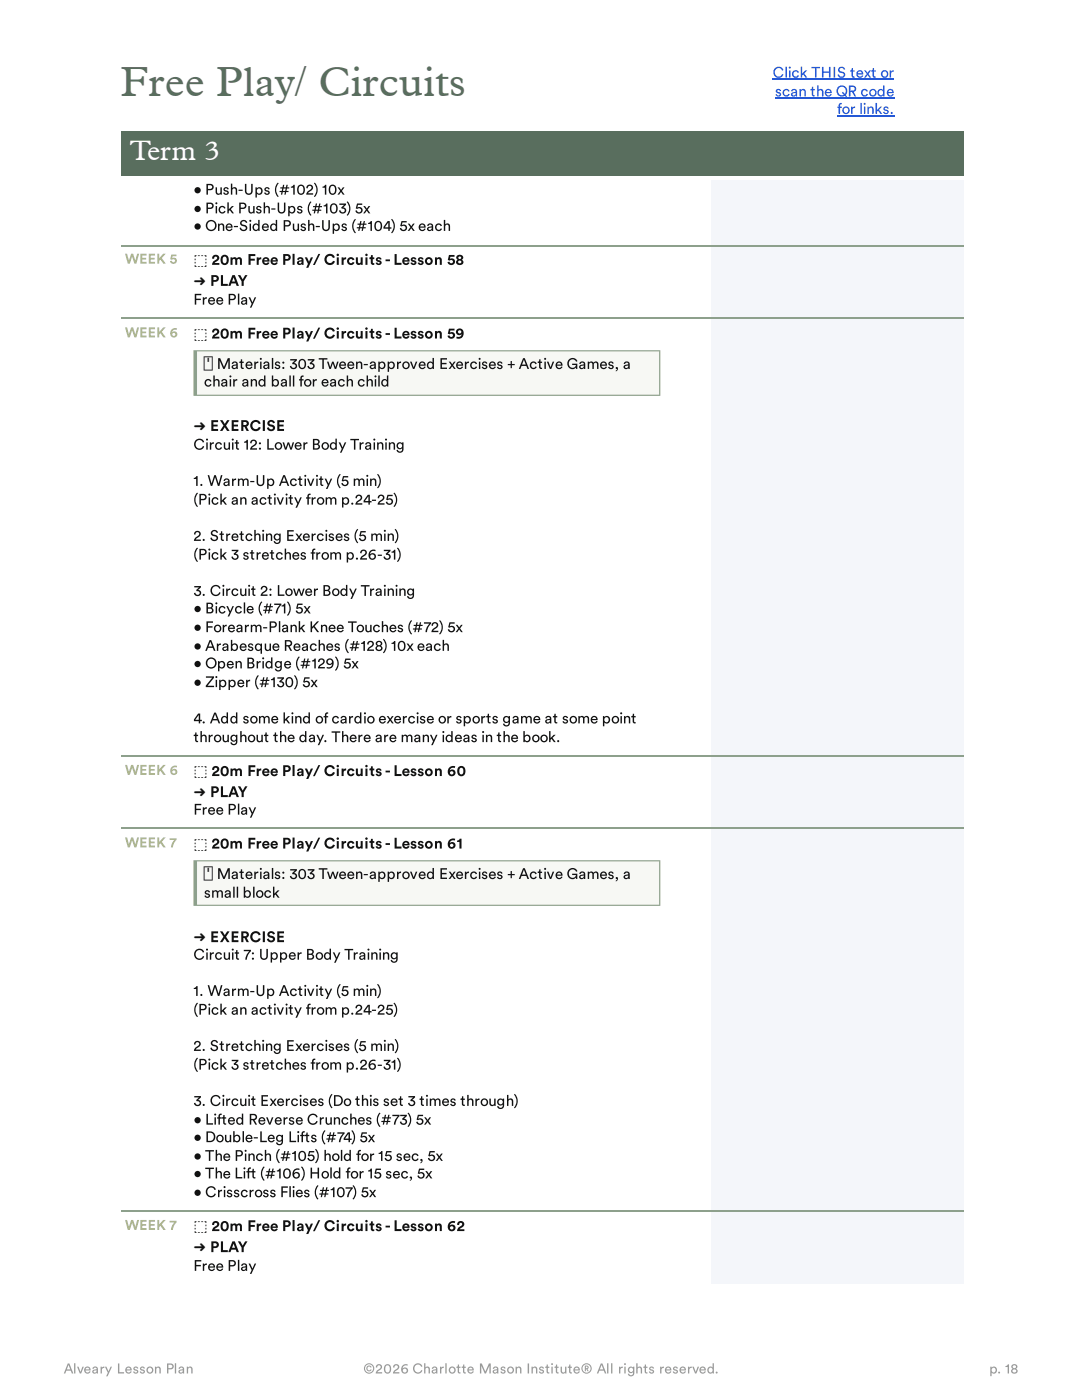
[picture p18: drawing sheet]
<svg xmlns="http://www.w3.org/2000/svg" width="216mm" height="279mm" viewBox="0 0 216 279" stroke-linecap="round" stroke-linejoin="round" font-family="sans-serif">
<defs><g id="words">
<text font-size="8.4" fill="#596e5e" x="24" y="19.2">Free Play/ Circuits</text>
<text font-size="5.6" fill="#fff" x="25.9" y="31.8">Term 3</text>
<g font-size="3" fill="#2458d6">
<text x="154.2" y="15.5">Click THIS text or</text>
<text x="154.6" y="19.2">scan the QR code</text>
<text x="167" y="22.7">for links.</text>
</g>
<g font-size="3" fill="#111">
<text x="38.6" y="38.8">• Push-Ups (#102) 10x</text>
<text x="38.6" y="42.6">• Pick Push-Ups (#103) 5x</text>
<text x="38.6" y="46.1">• One-Sided Push-Ups (#104) 5x each</text>
<text x="38.6" y="52.9">⬚ 20m Free Play/ Circuits - Lesson 58</text>
<text x="38.6" y="57.1">➜ PLAY</text>
<text x="38.6" y="60.8">Free Play</text>
<text x="38.6" y="67.6">⬚ 20m Free Play/ Circuits - Lesson 59</text>
<text x="40.7" y="73.6">⍞ Materials: 303 Tween-approved Exercises + Active Games, a</text>
<text x="40.7" y="77.1">chair and ball for each child</text>
<text x="38.6" y="86">➜ EXERCISE</text>
<text x="38.6" y="89.7">Circuit 12: Lower Body Training</text>
<text x="38.6" y="97">1. Warm-Up Activity (5 min)</text>
<text x="38.6" y="100.7">(Pick an activity from p.24-25)</text>
<text x="38.6" y="108">2. Stretching Exercises (5 min)</text>
<text x="38.6" y="111.7">(Pick 3 stretches from p.26-31)</text>
<text x="38.6" y="118.9">3. Circuit 2: Lower Body Training</text>
<text x="38.6" y="122.4">• Bicycle (#71) 5x</text>
<text x="38.6" y="126.2">• Forearm-Plank Knee Touches (#72) 5x</text>
<text x="38.6" y="129.9">• Arabesque Reaches (#128) 10x each</text>
<text x="38.6" y="133.4">• Open Bridge (#129) 5x</text>
<text x="38.6" y="137.1">• Zipper (#130) 5x</text>
<text x="38.6" y="144.4">4. Add some kind of cardio exercise or sports game at some point</text>
<text x="38.6" y="148.1">throughout the day. There are many ideas in the book.</text>
<text x="38.6" y="154.9">⬚ 20m Free Play/ Circuits - Lesson 60</text>
<text x="38.6" y="159.1">➜ PLAY</text>
<text x="38.6" y="162.6">Free Play</text>
<text x="38.6" y="169.3">⬚ 20m Free Play/ Circuits - Lesson 61</text>
<text x="40.7" y="175.4">⍞ Materials: 303 Tween-approved Exercises + Active Games, a</text>
<text x="40.7" y="179.2">small block</text>
<text x="38.6" y="188">➜ EXERCISE</text>
<text x="38.6" y="191.5">Circuit 7: Upper Body Training</text>
<text x="38.6" y="198.8">1. Warm-Up Activity (5 min)</text>
<text x="38.6" y="202.5">(Pick an activity from p.24-25)</text>
<text x="38.6" y="209.7">2. Stretching Exercises (5 min)</text>
<text x="38.6" y="213.5">(Pick 3 stretches from p.26-31)</text>
<text x="38.6" y="220.7">3. Circuit Exercises (Do this set 3 times through)</text>
<text x="38.6" y="224.4">• Lifted Reverse Crunches (#73) 5x</text>
<text x="38.6" y="227.9">• Double-Leg Lifts (#74) 5x</text>
<text x="38.6" y="231.7">• The Pinch (#105) hold for 15 sec, 5x</text>
<text x="38.6" y="235.2">• The Lift (#106) Hold for 15 sec, 5x</text>
<text x="38.6" y="238.9">• Crisscross Flies (#107) 5x</text>
<text x="38.6" y="245.7">⬚ 20m Free Play/ Circuits - Lesson 62</text>
<text x="38.6" y="249.9">➜ PLAY</text>
<text x="38.6" y="253.6">Free Play</text>
</g>
<g font-size="2.8" fill="#adb58f">
<text x="24.9" y="52.6">WEEK 5</text>
<text x="24.9" y="67.3">WEEK 6</text>
<text x="24.9" y="154.6">WEEK 6</text>
<text x="24.9" y="169.1">WEEK 7</text>
<text x="24.9" y="245.5">WEEK 7</text>
</g>
<g font-size="2.8" fill="#9a9a9a">
<text x="12.7" y="274.1">Alveary Lesson Plan</text>
<text x="72.5" y="274.1">©2026 Charlotte Mason Institute® All rights reserved.</text>
<text x="197.4" y="274.1">p. 18</text>
</g>
</g></defs>
<path d="M24.1 26.2h168.1v8.9h-168.1z" fill="#596e5e"/>
<path d="M154.2 15.9h24.2M154.6 19.6h23.8M167 23.1h11.4" fill="none" stroke="#2458d6" stroke-width=".23"/>
<g fill="#fff">
<path d="M24.1 36h168.1v12.9h-168.1z"/>
<path d="M24.1 48.9h168.1v14.5h-168.1z"/>
<path d="M24.1 63.4h168.1v87.3h-168.1z"/>
</g>
<path d="M38.6 69.9h93.2v9.1h-93.2z" fill="#f7f8f4"/>
<path d="M38.6 69.9h93.2v9.1h-93.2zM39.3 70.1h92.2v8.7h-92.2z" fill-rule="evenodd" fill="#8da08c"/>
<g fill="#fff">
<path d="M24.1 150.7h168.1v14.4h-168.1z"/>
<path d="M24.1 165.1h168.1v76.4h-168.1z"/>
</g>
<path d="M38.6 171.7h93.2v9.1h-93.2z" fill="#f7f8f4"/>
<path d="M38.6 171.7h93.2v9.1h-93.2zM39.3 171.9h92.2v8.7h-92.2z" fill-rule="evenodd" fill="#8da08c"/>
<path d="M24.1 241.5h168.1v14.7h-168.1z" fill="#fff"/>
<g fill="#f4f6fa">
<path d="M141.8 36h50.4v12.9h-50.4z"/>
<path d="M141.8 48.9h50.4v14.5h-50.4z"/>
<path d="M141.8 63.4h50.4v87.3h-50.4z"/>
<path d="M141.8 150.7h50.4v14.4h-50.4z"/>
<path d="M141.8 165.1h50.4v76.4h-50.4z"/>
<path d="M141.8 241.5h50.4v14.7h-50.4z"/>
</g>
<path d="M24.1 49h168.1M24.1 63.5h168.1M24.1 150.8h168.1M24.1 165.3h168.1M24.1 241.6h168.1" fill="none" stroke="#8da08c" stroke-width=".23"/>
<use href="#words"/>
</svg>
